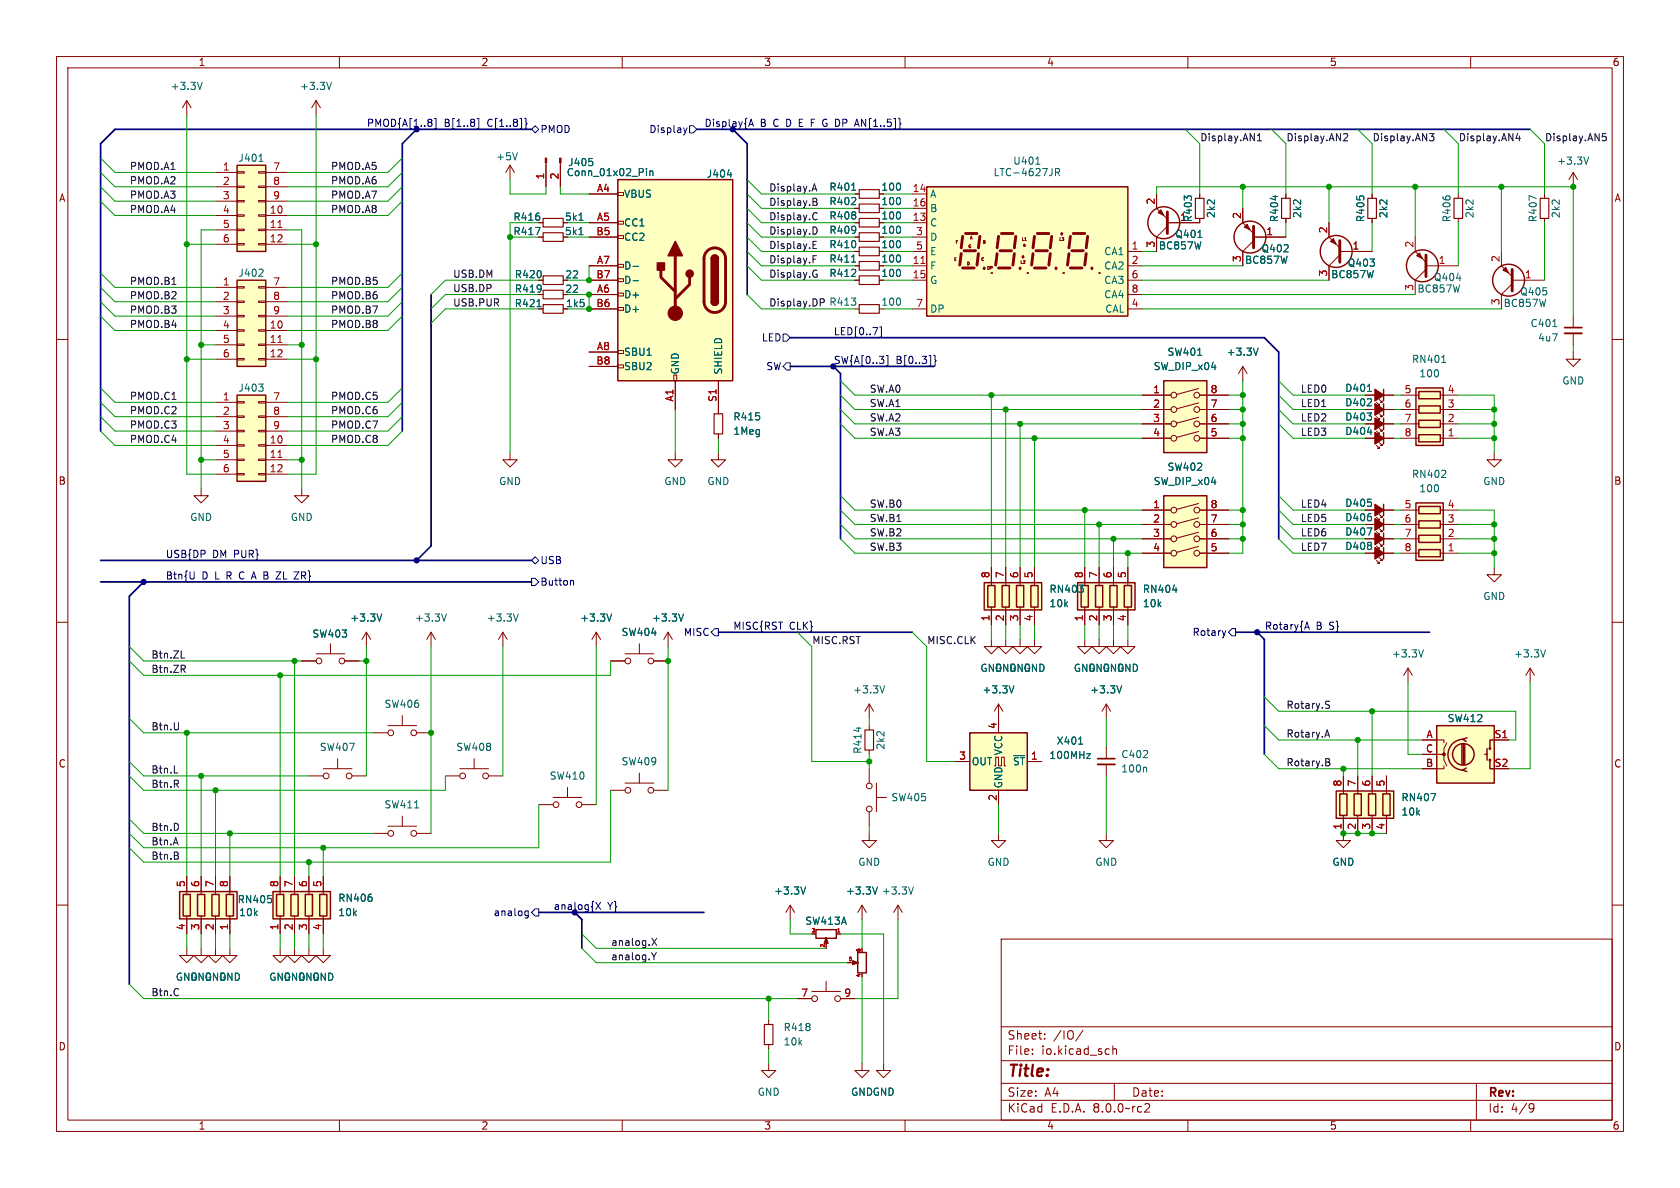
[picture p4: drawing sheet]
<svg xmlns="http://www.w3.org/2000/svg" width="297mm" height="210mm" viewBox="0 0 297 210" stroke-linecap="round" stroke-linejoin="round" font-family="sans-serif">
<defs><g id="words">
<text font-size="2.8" fill="#840000" x="178" y="190.9">Title:</text>
<g font-size="2.1" fill="#840000">
<text x="178" y="184">Sheet:</text>
<text x="186.2" y="184">/IO/</text>
<text x="178" y="186.7">File:</text>
<text x="184.1" y="186.7">io.kicad_sch</text>
<text x="178" y="196.9">KiCad</text>
<text x="178" y="194.1">Size:</text>
<text x="184.7" y="194.1">A4</text>
<text x="185.7" y="196.9">E.D.A.</text>
<text x="193.3" y="196.9">8.0.0~rc2</text>
<text x="200" y="194.1">Date:</text>
<text x="263" y="194.3">Rev:</text>
<text x="263" y="196.9">Id:</text>
<text x="267.1" y="196.9">4/9</text>
</g>
<g font-size="1.8" fill="#840000">
<text x="35" y="11.9">1</text>
<text x="85" y="11.9">2</text>
<text x="135" y="11.9">3</text>
<text x="185" y="11.9">4</text>
<text x="235" y="11.9">5</text>
<text x="285" y="11.9">6</text>
<text x="10.3" y="35.9">A</text>
<text x="155.7" y="33.9">100</text>
<text x="285.3" y="35.9">A</text>
<text x="99.8" y="41.8">5k1</text>
<text x="99.8" y="39.2">5k1</text>
<text x="155.7" y="39">100</text>
<text x="155.7" y="41.5">100</text>
<text x="155.7" y="36.5">100</text>
<text x="155.7" y="44.1">100</text>
<text x="155.7" y="46.6">100</text>
<text x="99.8" y="49.4">22</text>
<text x="99.8" y="52">22</text>
<text x="155.7" y="49.2">100</text>
<text x="100" y="54.5">1k5</text>
<text x="10.3" y="85.9">B</text>
<text x="285.3" y="85.9">B</text>
<text x="10.3" y="135.9">C</text>
<text x="285.3" y="135.9">C</text>
<text x="10.3" y="185.9">D</text>
<text x="285.3" y="185.9">D</text>
<text x="35" y="199.9">1</text>
<text x="85" y="199.9">2</text>
<text x="135" y="199.9">3</text>
<text x="185" y="199.9">4</text>
<text x="235" y="199.9">5</text>
<text x="285" y="199.9">6</text>
</g>
<g font-size="1.8" fill="#006464">
<text x="30.1" y="16.1">+3.3V</text>
<text x="52.9" y="16.1">+3.3V</text>
<text x="42.1" y="28.8">J401</text>
<text x="87.6" y="28.5">+5V</text>
<text x="100.3" y="29.6">J405</text>
<text x="179" y="29.3">U401</text>
<text x="275.2" y="29.3">+3.3V</text>
<text x="100.1" y="31.3">Conn_01x02_Pin</text>
<text x="110.2" y="35.2">VBUS</text>
<text x="124.9" y="31.6">J404</text>
<text x="146.5" y="33.9">R401</text>
<text x="164.3" y="35.2">A</text>
<text x="175.6" y="31.3">LTC-4627JR</text>
<text x="90.7" y="41.8">R417</text>
<text x="90.7" y="39.2">R416</text>
<text x="110.2" y="40.2">CC1</text>
<text x="146.5" y="39">R408</text>
<text x="146.5" y="41.5">R409</text>
<text x="146.5" y="36.5">R402</text>
<text x="164.3" y="40.2">C</text>
<text x="164.3" y="37.7">B</text>
<text x="210.9" y="39.4" transform="rotate(-90 210.9 39.4)">R403</text>
<text x="215" y="38.7" transform="rotate(-90 215 38.7)">2k2</text>
<text x="226.2" y="39.4" transform="rotate(-90 226.2 39.4)">R404</text>
<text x="230.2" y="38.7" transform="rotate(-90 230.2 38.7)">2k2</text>
<text x="241.4" y="39.4" transform="rotate(-90 241.4 39.4)">R405</text>
<text x="245.5" y="38.7" transform="rotate(-90 245.5 38.7)">2k2</text>
<text x="256.6" y="39.4" transform="rotate(-90 256.6 39.4)">R406</text>
<text x="260.7" y="38.7" transform="rotate(-90 260.7 38.7)">2k2</text>
<text x="271.9" y="39.4" transform="rotate(-90 271.9 39.4)">R407</text>
<text x="275.9" y="38.7" transform="rotate(-90 275.9 38.7)">2k2</text>
<text x="110.2" y="47.9">D-</text>
<text x="110.2" y="42.8">CC2</text>
<text x="146.5" y="44.1">R410</text>
<text x="146.5" y="46.6">R411</text>
<text x="164.3" y="47.9">F</text>
<text x="164.3" y="42.8">D</text>
<text x="164.3" y="45.3">E</text>
<text x="195.1" y="45.3">CA1</text>
<text x="195.1" y="47.9">CA2</text>
<text x="204.8" y="44.3">BC857W</text>
<text x="207.7" y="42.3">Q401</text>
<text x="220" y="46.8">BC857W</text>
<text x="222.9" y="44.8">Q402</text>
<text x="238.2" y="47.3">Q403</text>
<text x="42.1" y="49.1">J402</text>
<text x="90.9" y="49.4">R420</text>
<text x="90.9" y="51.9">R419</text>
<text x="110.2" y="52.9">D+</text>
<text x="110.2" y="50.4">D-</text>
<text x="146.5" y="49.2">R412</text>
<text x="164.3" y="50.4">G</text>
<text x="195.1" y="50.4">CA3</text>
<text x="195.1" y="52.9">CA4</text>
<text x="235.2" y="49.4">BC857W</text>
<text x="250.5" y="51.9">BC857W</text>
<text x="253.4" y="49.9">Q404</text>
<text x="268.6" y="52.4">Q405</text>
<text x="90.9" y="54.5">R421</text>
<text x="110.2" y="55.5">D+</text>
<text x="146.5" y="54.2">R413</text>
<text x="155.7" y="54.2">100</text>
<text x="164.3" y="55.5">DP</text>
<text x="195.3" y="55.5">CAL</text>
<text x="265.7" y="54.5">BC857W</text>
<text x="270.5" y="58">C401</text>
<text x="110.2" y="63.1">SBU1</text>
<text x="110.2" y="65.6">SBU2</text>
<text x="203.9" y="65.6">SW_DIP_x04</text>
<text x="206.3" y="63.1">SW401</text>
<text x="216.8" y="63.1">+3.3V</text>
<text x="249.5" y="64.4">RN401</text>
<text x="271.8" y="60.6">4u7</text>
<text x="42.1" y="69.4">J403</text>
<text x="120.2" y="66.3" transform="rotate(-90 120.2 66.3)">GND</text>
<text x="127.9" y="66.3" transform="rotate(-90 127.9 66.3)">SHIELD</text>
<text x="237.7" y="69.5">D401</text>
<text x="250.8" y="66.9">100</text>
<text x="276.1" y="68.2">GND</text>
<text x="129.5" y="74.5">R415</text>
<text x="129.5" y="77.1">1Meg</text>
<text x="237.7" y="72">D402</text>
<text x="237.7" y="74.6">D403</text>
<text x="237.7" y="77.1">D404</text>
<text x="206.3" y="83.4">SW402</text>
<text x="88.1" y="86">GND</text>
<text x="117.3" y="86">GND</text>
<text x="125" y="86">GND</text>
<text x="203.9" y="86">SW_DIP_x04</text>
<text x="237.7" y="89.8">D405</text>
<text x="249.5" y="84.7">RN402</text>
<text x="250.8" y="87.2">100</text>
<text x="262.1" y="86">GND</text>
<text x="33.5" y="92.3">GND</text>
<text x="51.3" y="92.3">GND</text>
<text x="237.7" y="94.9">D407</text>
<text x="237.7" y="92.3">D406</text>
<text x="237.7" y="97.4">D408</text>
<text x="185.4" y="107.5">10k</text>
<text x="185.4" y="105">RN403</text>
<text x="201.9" y="107.5">10k</text>
<text x="201.9" y="105">RN404</text>
<text x="262.1" y="106.3">GND</text>
<text x="55.1" y="112.9">SW403</text>
<text x="61.8" y="110.1">+3.3V</text>
<text x="73.3" y="110.1">+3.3V</text>
<text x="86" y="110.1">+3.3V</text>
<text x="102.5" y="110.1">+3.3V</text>
<text x="109.8" y="112.6">SW404</text>
<text x="115.2" y="110.1">+3.3V</text>
<text x="173.2" y="119">GND GND</text>
<text x="175.8" y="119">GND GND</text>
<text x="189.7" y="119">GND GND</text>
<text x="192.3" y="119">GND GND</text>
<text x="246" y="116.4">+3.3V</text>
<text x="267.6" y="116.4">+3.3V</text>
<text x="67.9" y="125.3">SW406</text>
<text x="150.7" y="122.8">+3.3V</text>
<text x="173.6" y="122.8">+3.3V</text>
<text x="192.6" y="122.8">+3.3V</text>
<text x="186.7" y="131.8">X401</text>
<text x="255.8" y="127.9">SW412</text>
<text x="56.4" y="132.9">SW407</text>
<text x="80.6" y="132.9">SW408</text>
<text x="109.8" y="135.5">SW409</text>
<text x="152.5" y="133.4" transform="rotate(-90 152.5 133.4)">R414</text>
<text x="156.6" y="132.6" transform="rotate(-90 156.6 132.6)">2k2</text>
<text x="171.7" y="135.5">OUT</text>
<text x="177.4" y="133.6" transform="rotate(-90 177.4 133.6)">VCC</text>
<text x="179" y="135.5">~{ST}</text>
<text x="185.4" y="134.4">100MHz</text>
<text x="198.1" y="134.2">C402</text>
<text x="198.1" y="136.8">100n</text>
<text x="67.9" y="143.1">SW411</text>
<text x="97.1" y="138">SW410</text>
<text x="157.5" y="141.8">SW405</text>
<text x="177.4" y="139.4" transform="rotate(-90 177.4 139.4)">GND</text>
<text x="247.7" y="141.8">RN407</text>
<text x="247.7" y="144.4">10k</text>
<text x="151.6" y="153.3">GND</text>
<text x="174.5" y="153.3">GND</text>
<text x="193.5" y="153.3">GND</text>
<text x="235.5" y="153.3">GND</text>
<text x="41.9" y="159.9">RN405</text>
<text x="59.7" y="159.6">RN406</text>
<text x="136.8" y="158.3">+3.3V</text>
<text x="149.5" y="158.3">+3.3V</text>
<text x="155.8" y="158.3">+3.3V</text>
<text x="42.2" y="162.2">10k</text>
<text x="59.7" y="162.2">10k</text>
<text x="142.3" y="163.7">SW413A</text>
<text x="31" y="173.6">GND GND</text>
<text x="33.5" y="173.6">GND GND</text>
<text x="47.5" y="173.6">GND GND</text>
<text x="50" y="173.6">GND GND</text>
<text x="138.4" y="182.5">R418</text>
<text x="138.4" y="185">10k</text>
<text x="133.9" y="193.9">GND</text>
<text x="150.4" y="193.9">GNDGND</text>
</g>
<g font-size="1.8" fill="#000084">
<text x="64.8" y="22.5">PMOD{A[1..8]</text>
<text x="78.5" y="22.5">B[1..8]</text>
<text x="86.3" y="22.5">C[1..8]}</text>
<text x="95.4" y="23.7">PMOD</text>
<text x="114.7" y="23.7">Display</text>
<text x="124.5" y="22.5">Display{A</text>
<text x="134.4" y="22.5">B</text>
<text x="136.8" y="22.5">C D E F G DP</text>
<text x="152.5" y="22.5">AN[1..5]}</text>
<text x="147.3" y="59.3">LED[0..7]</text>
<text x="134.6" y="60.6">LED</text>
<text x="135.4" y="65.6">SW</text>
<text x="147.3" y="64.4">SW{A[0..3]</text>
<text x="158.4" y="64.4">B[0..3]}</text>
<text x="29.2" y="98.7">USB{DP</text>
<text x="37.6" y="98.7">DM PUR}</text>
<text x="95.4" y="99.9">USB</text>
<text x="29.2" y="102.5">Btn{U</text>
<text x="35.7" y="102.5">D L R C A B</text>
<text x="49.9" y="102.5">ZL</text>
<text x="53.3" y="102.5">ZR}</text>
<text x="95.4" y="103.7">Button</text>
<text x="120.8" y="112.6">MISC</text>
<text x="129.5" y="111.4">MISC{RST</text>
<text x="139.5" y="111.4">CLK}</text>
<text x="210.7" y="112.6">Rotary</text>
<text x="223.5" y="111.4">Rotary{A</text>
<text x="232.7" y="111.4">B</text>
<text x="235.1" y="111.4">S}</text>
<text x="97.8" y="160.9">analog{X</text>
<text x="107.4" y="160.9">Y}</text>
<text x="87.2" y="162.2">analog</text>
</g>
<g font-size="1.8" fill="#0f0f0f">
<text x="212.1" y="25.1">Display.AN1</text>
<text x="227.3" y="25.1">Display.AN2</text>
<text x="242.6" y="25.1">Display.AN3</text>
<text x="257.8" y="25.1">Display.AN4</text>
<text x="273" y="25.1">Display.AN5</text>
<text x="22.9" y="32.7">PMOD.A2</text>
<text x="22.9" y="35.2">PMOD.A3</text>
<text x="22.9" y="30.1">PMOD.A1</text>
<text x="58.4" y="35.2">PMOD.A7</text>
<text x="58.4" y="32.7">PMOD.A6</text>
<text x="58.4" y="30.1">PMOD.A5</text>
<text x="135.9" y="33.9">Display.A</text>
<text x="22.9" y="37.8">PMOD.A4</text>
<text x="58.4" y="37.8">PMOD.A8</text>
<text x="135.9" y="36.5">Display.B</text>
<text x="135.9" y="39">Display.C</text>
<text x="135.9" y="41.6">Display.D</text>
<text x="135.9" y="46.6">Display.F</text>
<text x="135.9" y="44.1">Display.E</text>
<text x="22.9" y="50.5">PMOD.B1</text>
<text x="22.9" y="53">PMOD.B2</text>
<text x="58.4" y="50.5">PMOD.B5</text>
<text x="58.4" y="53">PMOD.B6</text>
<text x="80" y="51.7">USB.DP</text>
<text x="80" y="49.2">USB.DM</text>
<text x="135.9" y="49.2">Display.G</text>
<text x="22.9" y="55.5">PMOD.B3</text>
<text x="22.9" y="58.1">PMOD.B4</text>
<text x="58.4" y="58.1">PMOD.B8</text>
<text x="58.4" y="55.5">PMOD.B7</text>
<text x="80" y="54.3">USB.PUR</text>
<text x="135.9" y="54.3">Display.DP</text>
<text x="22.9" y="70.8">PMOD.C1</text>
<text x="58.4" y="70.8">PMOD.C5</text>
<text x="153.7" y="69.5">SW.A0</text>
<text x="229.9" y="69.5">LED0</text>
<text x="22.9" y="73.3">PMOD.C2</text>
<text x="22.9" y="75.9">PMOD.C3</text>
<text x="58.4" y="73.3">PMOD.C6</text>
<text x="58.4" y="75.9">PMOD.C7</text>
<text x="153.7" y="72">SW.A1</text>
<text x="153.7" y="74.6">SW.A2</text>
<text x="153.7" y="77.1">SW.A3</text>
<text x="229.9" y="77.1">LED3</text>
<text x="229.9" y="72">LED1</text>
<text x="229.9" y="74.6">LED2</text>
<text x="22.9" y="78.4">PMOD.C4</text>
<text x="58.4" y="78.4">PMOD.C8</text>
<text x="153.7" y="89.8">SW.B0</text>
<text x="229.9" y="89.8">LED4</text>
<text x="153.7" y="92.4">SW.B1</text>
<text x="153.7" y="94.9">SW.B2</text>
<text x="229.9" y="94.9">LED6</text>
<text x="229.9" y="92.4">LED5</text>
<text x="153.7" y="97.4">SW.B3</text>
<text x="229.9" y="97.4">LED7</text>
<text x="143.5" y="114">MISC.RST</text>
<text x="163.8" y="114">MISC.CLK</text>
<text x="26.7" y="119">Btn.ZR</text>
<text x="26.7" y="116.5">Btn.ZL</text>
<text x="227.3" y="125.4">Rotary.S</text>
<text x="26.7" y="129.2">Btn.U</text>
<text x="227.3" y="130.5">Rotary.A</text>
<text x="26.7" y="136.8">Btn.L</text>
<text x="227.3" y="135.5">Rotary.B</text>
<text x="26.7" y="139.4">Btn.R</text>
<text x="26.7" y="149.5">Btn.A</text>
<text x="26.7" y="147">Btn.D</text>
<text x="26.7" y="152.1">Btn.B</text>
<text x="107.9" y="167.3">analog.X</text>
<text x="107.9" y="169.8">analog.Y</text>
<text x="26.7" y="176.2">Btn.C</text>
</g>
<g font-size="1.8" fill="#a90000">
<text x="39.3" y="30.2">1</text>
<text x="39.3" y="32.8">2</text>
<text x="39.3" y="35.3">3</text>
<text x="48.2" y="30.2">7</text>
<text x="48.2" y="32.8">8</text>
<text x="48.2" y="35.3">9</text>
<text x="96.3" y="31.8" transform="rotate(-90 96.3 31.8)">1</text>
<text x="98.8" y="31.8" transform="rotate(-90 98.8 31.8)">2</text>
<text x="105.4" y="34">A4</text>
<text x="161.2" y="34">14</text>
<text x="39.3" y="37.8">4</text>
<text x="39.3" y="40.4">5</text>
<text x="47.6" y="37.8">10</text>
<text x="47.6" y="40.4">11</text>
<text x="105.3" y="41.7">B5</text>
<text x="105.4" y="39.1">A5</text>
<text x="161.2" y="39.1">13</text>
<text x="161.2" y="36.6">16</text>
<text x="161.9" y="41.7">3</text>
<text x="204.2" y="36.3" transform="rotate(-90 204.2 36.3)">2</text>
<text x="208.5" y="39.1">1</text>
<text x="219.5" y="38.8" transform="rotate(-90 219.5 38.8)">2</text>
<text x="223.8" y="41.7">1</text>
<text x="234.7" y="41.3" transform="rotate(-90 234.7 41.3)">2</text>
<text x="39.3" y="42.9">6</text>
<text x="47.6" y="42.9">12</text>
<text x="105.4" y="46.7">A7</text>
<text x="161.2" y="46.7">11</text>
<text x="161.9" y="44.2">5</text>
<text x="200" y="44.2">1</text>
<text x="200" y="46.7">2</text>
<text x="204.2" y="43.9" transform="rotate(-90 204.2 43.9)">3</text>
<text x="219.5" y="46.4" transform="rotate(-90 219.5 46.4)">3</text>
<text x="239" y="44.2">1</text>
<text x="249.9" y="43.9" transform="rotate(-90 249.9 43.9)">2</text>
<text x="254.2" y="46.7">1</text>
<text x="265.2" y="46.4" transform="rotate(-90 265.2 46.4)">2</text>
<text x="39.3" y="50.5">1</text>
<text x="39.3" y="53.1">2</text>
<text x="48.2" y="50.5">7</text>
<text x="48.2" y="53.1">8</text>
<text x="105.3" y="49.3">B7</text>
<text x="105.4" y="51.8">A6</text>
<text x="161.2" y="49.3">15</text>
<text x="200" y="49.3">6</text>
<text x="200" y="51.8">8</text>
<text x="234.7" y="49" transform="rotate(-90 234.7 49)">3</text>
<text x="249.9" y="51.5" transform="rotate(-90 249.9 51.5)">3</text>
<text x="269.5" y="49.3">1</text>
<text x="39.3" y="55.6">3</text>
<text x="39.3" y="58.2">4</text>
<text x="47.6" y="58.2">10</text>
<text x="48.2" y="55.6">9</text>
<text x="105.3" y="54.4">B6</text>
<text x="161.9" y="54.4">7</text>
<text x="200" y="54.4">4</text>
<text x="265.2" y="54" transform="rotate(-90 265.2 54)">3</text>
<text x="39.3" y="60.7">5</text>
<text x="39.3" y="63.2">6</text>
<text x="47.6" y="60.7">11</text>
<text x="47.6" y="63.2">12</text>
<text x="105.3" y="64.5">B8</text>
<text x="105.4" y="62">A8</text>
<text x="39.3" y="70.9">1</text>
<text x="48.2" y="70.9">7</text>
<text x="119.1" y="71.1" transform="rotate(-90 119.1 71.1)">A1</text>
<text x="126.7" y="71.2" transform="rotate(-90 126.7 71.2)">S1</text>
<text x="203.8" y="69.6">1</text>
<text x="213.9" y="69.6">8</text>
<text x="248.2" y="69.6">5</text>
<text x="255.8" y="69.6">4</text>
<text x="39.3" y="73.4">2</text>
<text x="39.3" y="75.9">3</text>
<text x="48.2" y="73.4">8</text>
<text x="48.2" y="75.9">9</text>
<text x="203.8" y="72.1">2</text>
<text x="203.8" y="74.7">3</text>
<text x="203.8" y="77.2">4</text>
<text x="213.9" y="77.2">5</text>
<text x="213.9" y="74.7">6</text>
<text x="213.9" y="72.1">7</text>
<text x="248.2" y="72.1">6</text>
<text x="248.2" y="74.7">7</text>
<text x="248.2" y="77.2">8</text>
<text x="255.8" y="77.2">1</text>
<text x="255.8" y="74.7">2</text>
<text x="255.8" y="72.1">3</text>
<text x="39.3" y="78.5">4</text>
<text x="39.3" y="81">5</text>
<text x="39.3" y="83.6">6</text>
<text x="47.6" y="78.5">10</text>
<text x="47.6" y="81">11</text>
<text x="47.6" y="83.6">12</text>
<text x="203.8" y="89.9">1</text>
<text x="213.9" y="89.9">8</text>
<text x="248.2" y="89.9">5</text>
<text x="255.8" y="89.9">4</text>
<text x="203.8" y="92.5">2</text>
<text x="203.8" y="95">3</text>
<text x="213.9" y="95">6</text>
<text x="213.9" y="92.5">7</text>
<text x="248.2" y="92.5">6</text>
<text x="248.2" y="95">7</text>
<text x="255.8" y="95">2</text>
<text x="255.8" y="92.5">3</text>
<text x="203.8" y="97.5">4</text>
<text x="213.9" y="97.5">5</text>
<text x="248.2" y="97.5">8</text>
<text x="255.8" y="97.5">1</text>
<text x="175" y="102.3" transform="rotate(-90 175 102.3)">8</text>
<text x="177.5" y="102.3" transform="rotate(-90 177.5 102.3)">7</text>
<text x="180.1" y="102.3" transform="rotate(-90 180.1 102.3)">6</text>
<text x="182.6" y="102.3" transform="rotate(-90 182.6 102.3)">5</text>
<text x="191.5" y="102.3" transform="rotate(-90 191.5 102.3)">8</text>
<text x="194.1" y="102.3" transform="rotate(-90 194.1 102.3)">7</text>
<text x="196.6" y="102.3" transform="rotate(-90 196.6 102.3)">6</text>
<text x="199.1" y="102.3" transform="rotate(-90 199.1 102.3)">5</text>
<text x="175" y="109.9" transform="rotate(-90 175 109.9)">1</text>
<text x="177.5" y="109.9" transform="rotate(-90 177.5 109.9)">2</text>
<text x="180.1" y="109.9" transform="rotate(-90 180.1 109.9)">3</text>
<text x="182.6" y="109.9" transform="rotate(-90 182.6 109.9)">4</text>
<text x="191.5" y="109.9" transform="rotate(-90 191.5 109.9)">1</text>
<text x="194.1" y="109.9" transform="rotate(-90 194.1 109.9)">2</text>
<text x="196.6" y="109.9" transform="rotate(-90 196.6 109.9)">3</text>
<text x="199.1" y="109.9" transform="rotate(-90 199.1 109.9)">4</text>
<text x="176.3" y="129" transform="rotate(-90 176.3 129)">4</text>
<text x="252.1" y="130.6">A</text>
<text x="264.1" y="130.6">S1</text>
<text x="169.5" y="134.4">3</text>
<text x="182.2" y="134.4">1</text>
<text x="252" y="135.6">B</text>
<text x="252" y="133.1">C</text>
<text x="264.1" y="135.6">S2</text>
<text x="176.3" y="141.7" transform="rotate(-90 176.3 141.7)">2</text>
<text x="237.2" y="139.1" transform="rotate(-90 237.2 139.1)">8</text>
<text x="239.8" y="139.1" transform="rotate(-90 239.8 139.1)">7</text>
<text x="242.3" y="139.1" transform="rotate(-90 242.3 139.1)">6</text>
<text x="244.9" y="139.1" transform="rotate(-90 244.9 139.1)">5</text>
<text x="237.2" y="146.8" transform="rotate(-90 237.2 146.8)">1</text>
<text x="239.8" y="146.8" transform="rotate(-90 239.8 146.8)">2</text>
<text x="242.3" y="146.8" transform="rotate(-90 242.3 146.8)">3</text>
<text x="244.9" y="146.8" transform="rotate(-90 244.9 146.8)">4</text>
<text x="32.8" y="156.9" transform="rotate(-90 32.8 156.9)">5</text>
<text x="35.3" y="156.9" transform="rotate(-90 35.3 156.9)">6</text>
<text x="37.8" y="156.9" transform="rotate(-90 37.8 156.9)">7</text>
<text x="40.4" y="156.9" transform="rotate(-90 40.4 156.9)">8</text>
<text x="49.3" y="156.9" transform="rotate(-90 49.3 156.9)">8</text>
<text x="51.8" y="156.9" transform="rotate(-90 51.8 156.9)">7</text>
<text x="54.4" y="156.9" transform="rotate(-90 54.4 156.9)">6</text>
<text x="56.9" y="156.9" transform="rotate(-90 56.9 156.9)">5</text>
<text x="32.8" y="164.5" transform="rotate(-90 32.8 164.5)">4</text>
<text x="35.3" y="164.5" transform="rotate(-90 35.3 164.5)">3</text>
<text x="37.8" y="164.5" transform="rotate(-90 37.8 164.5)">2</text>
<text x="40.4" y="164.5" transform="rotate(-90 40.4 164.5)">1</text>
<text x="49.3" y="164.5" transform="rotate(-90 49.3 164.5)">1</text>
<text x="51.8" y="164.5" transform="rotate(-90 51.8 164.5)">2</text>
<text x="54.4" y="164.5" transform="rotate(-90 54.4 164.5)">3</text>
<text x="56.9" y="164.5" transform="rotate(-90 56.9 164.5)">4</text>
<text x="141.5" y="176.3">7</text>
<text x="149.2" y="176.3">9</text>
</g>
<g font-size=".9" fill="#a90000">
<text x="143.4" y="164.8">3</text>
<text x="145.8" y="167.6" transform="rotate(-90 145.8 167.6)">2</text>
<text x="147.8" y="164.8">1</text>
<text x="149.9" y="169.9">5</text>
<text x="152.1" y="172.9" transform="rotate(-90 152.1 172.9)">4</text>
<text x="152.1" y="168.4" transform="rotate(-90 152.1 168.4)">6</text>
</g>
<g font-size=".7" fill="#840000">
<text x="168.5" y="46.3">E</text>
<text x="168.8" y="43.3">F</text>
<text x="170.8" y="47.1">D</text>
<text x="171" y="44">G</text>
<text x="171.3" y="42.5">A</text>
<text x="173.3" y="46.3">C</text>
<text x="173.6" y="43.3">B</text>
<text x="174.3" y="47.9">DP</text>
<text x="180.2" y="46.8">L2</text>
<text x="180.5" y="42.8">L1</text>
<text x="187.1" y="42.8">L3</text>
</g>
</g></defs>
<g fill="none" stroke="#840000" stroke-width=".18">
<path d="M10 10h277v190h-277zM12 12h273v186h-273zM60 10v2M110 10v2M160 10v2M210 10v2M260 10v2M10 60h2M285 60h2M10 110h2M285 110h2M10 160h2"/>
<path d="M285 160h2M52.1 167.6v1.3h1.2l-1.2 1.3-1.3-1.3h1.3M177 166h108v32h-108zM60 198v2M110 198v2M160 198v2M177 194.5h108M177 191.5h108M177 187.5h108M177 181.5h108M182.5 186.3v.1M182.5 185.5v.1"/>
<path d="M184.7 183.6v.1M184.7 182.8v.1M191.5 182.1l-1.3 2M196.7 184.9v1.5M196.7 185.5l.3-.1 .3 .1 .1 .9M197 191.5v3M202.6 195.1l.5 .1 .1 .3-.9 1.1h.9M210 198v2M260 198v2M261 191.5v6.5M270.6 195.1l.5 .1a.99 .99 0 0 1-.4 1.4h-.2M271.2 195.7l-.3 .3h-.3"/>
</g>
<path d="M171.4 129.5h10.2v10.2h-10.2z" fill="#ffffc2"/>
<path d="M171.4 129.5h10.2v10.2h-10.2z" fill="none" stroke="#840000" stroke-width=".25"/>
<g fill="none" stroke="#840000" stroke-width=".18">
<path d="M54.6 137.2h2.5M57.1 135.9h5.1M59.7 134.1v1.8M62.2 137.2h2.6M66 129.5h2.6M68.6 128.3h5.1M71.1 126.5v1.8M73.7 129.5h2.5M153.7 135.9v2.5M154.9 138.4v5.1M168.9 134.6h2.5M175.8 135.4h.2v-1.5h.5v1.5h.5v-1.5h.5v1.5h.3"/>
<path d="M176.5 124.5v5M176.5 139.7v2.5M176.5 124.5l-.7 1.2M176.5 124.5l.8 1.2M181.6 134.6h2.5M66 147.3h2.6M68.6 146.1h5.1M71.1 144.3v1.8M73.7 147.3h2.5M153.7 143.5v2.6M154.9 141h1.8M49.5 167.6v1.3h1.3l-1.3 1.3-1.2-1.3h1.2"/>
<path d="M54.6 167.6v1.3h1.3l-1.3 1.3-1.3-1.3h1.3M57.1 167.6v1.3h1.3l-1.3 1.3-1.2-1.3h1.2"/>
<circle cx="57.7" cy="137.2" r=".51"/>
<circle cx="61.7" cy="137.2" r=".51"/>
<circle cx="69.1" cy="129.5" r=".51"/>
<circle cx="73.2" cy="129.5" r=".51"/>
<circle cx="153.7" cy="138.9" r=".51"/>
<circle cx="69.1" cy="147.3" r=".51"/>
<circle cx="73.2" cy="147.3" r=".51"/>
<circle cx="153.7" cy="143" r=".51"/>
</g>
<path d="M179.3 121.2l-.5 1.3M190.7 131.6h.7M192.1 133.2h.7l-.7 .9h.7M73.3 142.8h.7" fill="none" stroke="#006464" stroke-width=".18"/>
<path d="M48.3 157.6h10.1v4.8h-10.1z" fill="#ffffc2"/>
<path d="M48.3 157.6h10.1v4.8h-10.1zM48.9 158.1h1.3v3.8h-1.3zM51.4 158.1h1.3v3.8h-1.3zM54 158.1h1.2v3.8h-1.2zM56.5 158.1h1.3v3.8h-1.3z" fill="none" stroke="#840000" stroke-width=".25"/>
<path d="M49.5 154.9v3.2M52.1 154.9v3.2M54.6 154.9v3.2M57.1 154.9v3.2M49.5 161.9v3.2M52.1 161.9v3.2M54.6 161.9v3.2M57.1 161.9v3.2" fill="none" stroke="#840000" stroke-width=".18"/>
<path d="M65.7 158.7v.5" fill="none" stroke="#006464" stroke-width=".18"/>
<path d="M31.7 157.6h10.2v4.8h-10.2z" fill="#ffffc2"/>
<path d="M31.7 157.6h10.2v4.8h-10.2zM32.4 158.1h1.3v3.8h-1.3zM34.9 158.1h1.3v3.8h-1.3zM37.5 158.1h1.2v3.8h-1.2zM40 158.1h1.3v3.8h-1.3z" fill="none" stroke="#840000" stroke-width=".25"/>
<path d="M151.1 39.4h.8M151.1 44.5h.8M151.1 41.9h.8M33 154.9v3.2M35.6 154.9v3.2M38.1 154.9v3.2M40.6 154.9v3.2M33 161.9v3.2M35.6 161.9v3.2M38.1 161.9v3.2M40.6 167.6v1.3h1.3l-1.3 1.3-1.2-1.3h1.2M40.6 161.9v3.2" fill="none" stroke="#840000" stroke-width=".18"/>
<path d="M47.9 158.9v.6" fill="none" stroke="#006464" stroke-width=".18"/>
<path d="M151.9 38.6h3.5v1.5h-3.5zM151.9 43.7h3.5v1.5h-3.5zM151.9 41.1h3.5v1.6h-3.5z" fill="none" stroke="#840000" stroke-width=".2"/>
<path d="M163.8 33h35.6v22.9h-35.6z" fill="#ffffc2"/>
<path d="M163.8 33h35.6v22.9h-35.6zM175.3 48.3h.1M181.6 48.3h.1M188 48.3h.1M194.3 48.3h.1M144.2 164.3h3.7v1.6h-3.7zM151.6 168.4h1.6v3.6h-1.6z" fill="none" stroke="#840000" stroke-width=".25"/>
<g fill="none" stroke="#840000" stroke-width=".51">
<path d="M169.9 44.8l-.2 2.1M170.2 47.4h2M170.2 41.8l-.3 2M170.4 44.3h2.1M170.7 41.3h2M173 44.8l-.3 2.1M173.2 41.8l-.2 2M174 47.4v.1M176.3 44.8l-.3 2.1M176.5 47.4h2.1M176.5 41.8l-.2 2M176.8 44.3h2"/>
<path d="M177 41.3h2.1M179.3 44.8l-.2 2.1M179.6 41.8l-.3 2M180.3 47.4v.1M180.8 45.3v.2M181.1 43.3v.1M182.6 44.8l-.2 2.1M182.9 47.4h2M182.9 41.8l-.3 2M183.1 44.3h2.1M183.4 41.3h2M185.7 44.8l-.3 2.1"/>
<path d="M185.9 41.8l-.2 2M186.7 47.4v.1M187.7 41.3v.1M189 44.8l-.3 2.1M189.2 47.4h2.1M189.2 41.8l-.2 2M189.5 44.3h2M189.7 41.3h2.1M192 44.8l-.2 2.1M192.3 41.8l-.3 2M193 47.4v.1"/>
</g>
<g fill="none" stroke="#840000" stroke-width=".18">
<path d="M161.3 39.4h2.5M161.3 34.3h2.5M161.3 36.8h2.5M151.1 54.6h.8M161.3 44.5h2.5M161.3 47h2.5M161.3 49.5h2.5M161.3 41.9h2.5M161.3 54.6h2.5M169 45.6h-.2v.5M169.3 42.5h-.2v.5M171.3 46.4l-.2-.1v.5"/>
<path d="M171.5 42.3l.2-.5 .2 .5M174.1 42.5h-.2v.5M174.8 47.1h-.2v.5M175.4 47.1h-.3v.5M180.5 46.1v.5M180.8 42v.5M180.9 46.1h.3M181.2 42.5h.3M181.3 42.1v.4M187.4 42v.5M187.7 42h.4l-.2 .2M199.4 44.5h2.5"/>
<path d="M199.4 47h2.5M199.4 49.5h2.5M199.4 54.6h2.5M199.4 52.1h2.5M176.5 147.3v1.3h1.3l-1.3 1.3-1.2-1.3h1.2M141 176.5h2.5M143.5 165.1h.6M143.5 175.3h5.1M146 166.6v1M146 173.5v1.8M148 165.1h.6M148.6 176.5h2.5"/>
<path d="M149.9 170.2h1M152.4 167.6v.7M152.4 172.1v.6M158.7 160l-.7 1.3M158.7 160v2.6M158.7 160l.8 1.3M152.4 188v1.2h1.3l-1.3 1.3-1.3-1.3h1.3M156.2 188v1.2h1.3l-1.3 1.3-1.3-1.3h1.3"/>
<circle cx="144" cy="176.5" r=".51"/>
<circle cx="148.1" cy="176.5" r=".51"/>
</g>
<path d="M162.8 46.6h.7M148.1 164.8h.4" fill="none" stroke="#a90000" stroke-width=".18"/>
<path d="M183.1 29h.7M186.6 30.5l.6-.1 .1-.2v-.3l-.7-.1v1.3M186.9 30.5l.4 .6M161.5 156.8l-.5 1.3" fill="none" stroke="#006464" stroke-width=".18"/>
<path d="M151.9 53.8h3.5v1.6h-3.5z" fill="none" stroke="#840000" stroke-width=".2"/>
<g fill="#840000" stroke="#840000" stroke-width=".18">
<path d="M150.7 169.8l1.1 .4h-.3h.3l-1.1 .4z"/>
<path d="M146 165.7l.4 1.1h-.7l.3-1.1v.3z"/>
</g>
<path d="M190.5 103h10.2v4.8h-10.2z" fill="#ffffc2"/>
<path d="M190.5 103h10.2v4.8h-10.2zM191.1 103.5h1.3v3.8h-1.3zM193.7 103.5h1.2v3.8h-1.2zM196.2 103.5h1.3v3.8h-1.3zM198.8 103.5h1.2v3.8h-1.2z" fill="none" stroke="#840000" stroke-width=".25"/>
<g fill="none" stroke="#840000" stroke-width=".18">
<path d="M191.8 100.3v3.2M191.8 107.3v3.2M194.3 100.3v3.2M194.3 107.3v3.2M196.8 100.3v3.2M196.8 107.3v3.2M199.4 100.3v3.2M199.4 107.3v3.2M195.6 132.1v2M195.6 135.1v2.1M153.7 147.3v1.3h1.2l-1.2 1.3-1.3-1.3h1.3M195.6 147.3v1.3h1.2l-1.2 1.3-1.3-1.3h1.3"/>
<path d="M237.5 147.3v1.3h1.3l-1.3 1.3-1.3-1.3h1.3M139.7 160l-.8 1.3M139.7 160v2.6M139.7 160l.8 1.3M135.9 188v1.2h1.3l-1.3 1.3-1.3-1.3h1.3M135.9 180.3v.8M135.9 184.7v.7"/>
</g>
<path d="M207.3 104.3h.8M202.5 135.6l.2 .2v.7M142.4 156.8l-.4 1.3" fill="none" stroke="#006464" stroke-width=".18"/>
<path d="M135.1 181.1h1.6v3.6h-1.6z" fill="none" stroke="#840000" stroke-width=".2"/>
<path d="M194.1 135.1h3" fill="none" stroke="#840000" stroke-width=".33"/>
<path d="M194.1 134.1h3" fill="none" stroke="#840000" stroke-width=".3"/>
<path d="M109.2 31.8h20.3v35.5h-20.3z" fill="#ffffc2"/>
<g fill="none" stroke="#840000" stroke-width=".18">
<path d="M104.1 34.3h5.1M104.1 39.4h5.1M109.2 39.1h1v.5h-1zM109.2 34h1v.5h-1zM104.1 52.1h5.1M104.1 47h5.1M104.1 41.9h5.1M104.1 54.6h5.1M104.1 49.5h5.1M109.2 54.4h1v.5h-1zM109.2 51.8h1v.5h-1zM109.2 49.3h1v.5h-1z"/>
<path d="M109.2 46.7h1v.5h-1zM109.2 41.7h1v.5h-1zM104.1 62.2h5.1M104.1 64.8h5.1M109.2 64.5h1v.5h-1zM109.2 62h1v.5h-1zM119.1 66.3h.5v1h-.5zM119.4 67.3v5.1M127 67.3v5.1"/>
</g>
<path d="M109.2 31.8h20.3v35.5h-20.3zM125.7 53.3a.64 .64 0 0 0 .7 .7 .64 .64 0 0 0 .6-.7M125.7 45.7a.64 .64 0 0 1 .7-.6 .64 .64 0 0 1 .6 .6" fill="none" stroke="#840000" stroke-width=".25"/>
<path d="M116.8 47.8v1.2l2.6 2.6M119.4 45.2v10.2M121.9 49v1.3l-2.5 2.5M125 44.4a1.91 1.91 0 0 1 2.1-.4 1.91 1.91 0 0 1 1.2 1.7v7.6a1.91 1.91 0 0 1-1.9 1.9 1.91 1.91 0 0 1-1.9-1.9v-7.7l.1-.7z" fill="none" stroke="#840000" stroke-width=".51"/>
<g fill="#840000" stroke="#840000" stroke-width=".25">
<path d="M125.7 53.3h1.3a.64 .64 0 0 1-.6 .7 .64 .64 0 0 1-.7-.7z"/>
<path d="M125.7 45.7h1.3v7.6h-1.3z"/>
<path d="M125.9 45.3a.64 .64 0 0 1 .7-.2 .64 .64 0 0 1 .4 .6h-1.3z"/>
<path d="M119.4 42.7l1.2 2.5h-2.5z"/>
<path d="M116.2 46.5h1.3v1.3h-1.3z"/>
<circle cx="121.9" cy="48.4" r=".63"/>
</g>
<circle cx="119.4" cy="55.4" r="1.27" fill="#840000" stroke="#840000" stroke-width=".18"/>
<path d="M128.6 30.9h.8M111.9 47.1h1M111.9 49.6h1" fill="none" stroke="#006464" stroke-width=".18"/>
<path d="M41.9 49.5h5.1v15.3h-5.1z" fill="#ffffc2"/>
<g fill="none" stroke="#840000" stroke-width=".18">
<path d="M55.9 17.8l-.8 1.3M55.9 17.8v2.5M55.9 17.8l.7 1.3M90.2 29.2l-.8 1.3M90.2 29.2v2.6M90.2 29.2l.7 1.3M95.2 39.4h.8M96.5 28.8v4.2M99.1 28.8v4.2M38.1 50.8h3.8M38.1 58.4h3.8M38.1 53.3h3.8"/>
<path d="M38.1 55.9h3.8M41.9 58.3h1.3v.2h-1.3zM41.9 55.8h1.3v.2h-1.3zM41.9 53.2h1.3v.3h-1.3zM41.9 50.7h1.3v.2h-1.3zM45.7 58.3h1.3v.2h-1.3zM45.7 55.8h1.3v.2h-1.3zM45.7 53.2h1.3v.3h-1.3zM45.7 50.7h1.3v.2h-1.3zM47 50.8h3.8M47 58.4h3.8M47 53.3h3.8"/>
<path d="M47 55.9h3.8M95.2 41.9h.8M95.2 54.6h.8M95.2 49.5h.8M95.2 52.1h.8M38.1 61h3.8M38.1 63.5h3.8M41.9 63.4h1.3v.2h-1.3zM41.9 60.8h1.3v.3h-1.3zM45.7 63.4h1.3v.2h-1.3zM45.7 60.8h1.3v.3h-1.3zM47 61h3.8"/>
<path d="M47 63.5h3.8M35.6 86.4v1.2h1.2l-1.2 1.3-1.3-1.3h1.3M53.3 86.4v1.2h1.3l-1.3 1.3-1.2-1.3h1.2M90.2 80v1.3h1.2l-1.2 1.3-1.3-1.3h1.3"/>
</g>
<path d="M41.9 49.5h5.1v15.3h-5.1z" fill="none" stroke="#840000" stroke-width=".25"/>
<path d="M49.1 60.5h.8" fill="none" stroke="#a90000" stroke-width=".18"/>
<g fill="none" stroke="#006464" stroke-width=".18">
<path d="M58.6 14.5l-.4 1.3M91.5 27l-.4 1.3M102.4 38.9h.7M104.1 28h.6M104.7 28.6l.1 .1-.1 .5M114.3 29.8v.1M114.3 30.2v.9M114.9 30.2v.9M114.9 30.3l.2-.1 .3 .1v.8M46.4 47.6l.1 .2-.1 .3-.7 .7h.8M94.6 40.2h.9l-.6 1.3M94.9 54.2h.8"/>
<path d="M102.4 41.5h.7"/>
</g>
<g fill="#840000" stroke="#840000" stroke-width=".18">
<path d="M98.9 27.9h.3v.9h-.3z"/>
<path d="M96.4 27.9h.2v.9h-.2z"/>
</g>
<path d="M96 38.6h3.6v1.5h-3.6zM96 41.1h3.6v1.6h-3.6zM96 53.8h3.6v1.6h-3.6zM96 48.8h3.6v1.5h-3.6zM96 51.3h3.6v1.5h-3.6z" fill="none" stroke="#840000" stroke-width=".2"/>
<path d="M41.9 69.9h5.1v15.2h-5.1z" fill="#ffffc2"/>
<g fill="none" stroke="#840000" stroke-width=".18">
<path d="M33 17.8l-.7 1.3M33 17.8v2.5M33 17.8l.8 1.3M204.5 34.3v2.5l1.9 1.9M206.4 39.4h5.7M206.4 40l-1.9 1.9v2.6M38.1 71.1h3.8M38.1 78.7h3.8M38.1 73.7h3.8M38.1 76.2h3.8M41.9 78.6h1.3v.3h-1.3zM41.9 76.1h1.3v.2h-1.3z"/>
<path d="M41.9 73.5h1.3v.3h-1.3zM41.9 71h1.3v.2h-1.3zM45.7 78.6h1.3v.3h-1.3zM45.7 76.1h1.3v.2h-1.3zM45.7 73.5h1.3v.3h-1.3zM45.7 71h1.3v.2h-1.3zM47 71.1h3.8M47 78.7h3.8M47 73.7h3.8M47 76.2h3.8M127 72.4v.8M127 76.7v.8"/>
<path d="M38.1 81.3h3.8M38.1 83.8h3.8M41.9 83.7h1.3v.2h-1.3zM41.9 81.2h1.3v.2h-1.3zM45.7 83.7h1.3v.2h-1.3zM45.7 81.2h1.3v.2h-1.3zM47 81.3h3.8M47 83.8h3.8M119.4 80v1.3h1.2l-1.2 1.3-1.3-1.3h1.3M127 80v1.3h1.3l-1.3 1.3-1.3-1.3h1.3"/>
</g>
<g fill="none" stroke="#840000" stroke-width=".25">
<path d="M41.9 69.9h5.1v15.2h-5.1z"/>
<circle cx="205.7" cy="39.4" r="2.82"/>
</g>
<path d="M49.1 80.9h.8" fill="none" stroke="#a90000" stroke-width=".18"/>
<path d="M35.7 14.5l-.4 1.3M211.8 42h.7M45.7 67.9h.8l-.4 .5M46.4 68.4l.1 .2-.1 .5" fill="none" stroke="#006464" stroke-width=".18"/>
<path d="M126.2 73.2h1.6v3.5h-1.6z" fill="none" stroke="#840000" stroke-width=".2"/>
<path d="M206.4 37.5v3.8" fill="none" stroke="#840000" stroke-width=".51"/>
<path d="M204.7 37.6l.5-.5 .5 1z" fill="#840000" stroke="#840000" stroke-width=".18"/>
<path d="M41.9 29.2h5.1v15.3h-5.1z" fill="#ffffc2"/>
<g fill="none" stroke="#840000" stroke-width=".18">
<path d="M38.1 30.5h3.8M38.1 38.1h3.8M38.1 33h3.8M38.1 35.6h3.8M41.9 38h1.3v.2h-1.3zM41.9 35.4h1.3v.3h-1.3zM41.9 32.9h1.3v.2h-1.3zM41.9 30.4h1.3v.2h-1.3zM45.7 38h1.3v.2h-1.3zM45.7 35.4h1.3v.3h-1.3zM45.7 32.9h1.3v.2h-1.3zM45.7 30.4h1.3v.2h-1.3z"/>
<path d="M47 30.5h3.8M47 38.1h3.8M47 33h3.8M47 35.6h3.8M151.1 36.8h.8M151.1 34.3h.8M234.9 39.4v2.5l2 1.9M38.1 40.6h3.8M38.1 43.2h3.8M41.9 43.1h1.3v.2h-1.3zM41.9 40.5h1.3v.3h-1.3zM45.7 43.1h1.3v.2h-1.3z"/>
<path d="M45.7 40.5h1.3v.3h-1.3zM47 40.6h3.8M47 43.2h3.8M151.1 47h.8M151.1 49.5h.8M236.9 45.1l-2 1.9v2.5M236.9 44.5h5.7M278.1 55.9v2M278.1 58.9v2.1M241.3 69.9h5.1M243.3 71.1l.5 .5h-.2h.2v-.2M243.8 70.6l.5 .5h-.2h.2v-.2"/>
<path d="M53.3 116.8h2.6M55.9 115.6h5.1M58.4 113.8v1.8M61 116.8h2.5M64.8 111.8l-.8 1.2M64.8 111.8v2.5M64.8 111.8l.7 1.2M76.2 111.8l-.8 1.2M76.2 111.8v2.5M76.2 111.8l.8 1.2M88.9 111.8l-.8 1.2M88.9 111.8v2.5"/>
<path d="M88.9 111.8l.8 1.2M175.3 113v1.3h1.2l-1.2 1.3-1.3-1.3h1.3M180.3 113v1.3h1.3l-1.3 1.3-1.2-1.3h1.2M182.9 113v1.3h1.2l-1.2 1.3-1.3-1.3h1.3M191.8 113v1.3h1.2l-1.2 1.3-1.3-1.3h1.3M264.2 100.3v1.3h1.2l-1.2 1.3-1.3-1.3h1.3M78.7 137.2h2.6M81.3 135.9h5.1M83.8 134.1v1.8M86.4 137.2h2.5M100.3 139.2v1.8M95.2 142.2h2.6"/>
<path d="M97.8 141h5.1M102.9 142.2h2.5M33 167.6v1.3h1.3l-1.3 1.3-1.3-1.3h1.3M35.6 167.6v1.3h1.2l-1.2 1.3-1.3-1.3h1.3M38.1 167.6v1.3h1.3l-1.3 1.3-1.3-1.3h1.3"/>
<circle cx="56.4" cy="116.8" r=".51"/>
<circle cx="60.5" cy="116.8" r=".51"/>
<circle cx="81.8" cy="137.2" r=".51"/>
<circle cx="85.9" cy="137.2" r=".51"/>
<circle cx="98.3" cy="142.2" r=".51"/>
<circle cx="102.4" cy="142.2" r=".51"/>
</g>
<g fill="none" stroke="#840000" stroke-width=".25">
<path d="M41.9 29.2h5.1v15.3h-5.1zM244.6 68.8v2.1"/>
<circle cx="236.2" cy="44.4" r="2.82"/>
</g>
<path d="M49.1 40.2h.8" fill="none" stroke="#a90000" stroke-width=".18"/>
<path d="M45.8 28.5h.7M150.6 33.6h.7M150.6 46.3h.7M274.5 57.7h.7M241.7 69.2h.8M67.5 108.5l-.4 1.3M78.9 108.5l-.4 1.3M91.6 108.5l-.4 1.3" fill="none" stroke="#006464" stroke-width=".18"/>
<path d="M151.9 36.1h3.5v1.5h-3.5zM151.9 33.5h3.5v1.6h-3.5zM151.9 46.2h3.5v1.6h-3.5zM151.9 48.8h3.5v1.5h-3.5z" fill="none" stroke="#840000" stroke-width=".2"/>
<path d="M276.6 58.9h3.1" fill="none" stroke="#840000" stroke-width=".33"/>
<path d="M276.6 57.9h3.1" fill="none" stroke="#840000" stroke-width=".3"/>
<path d="M236.9 42.5v3.9" fill="none" stroke="#840000" stroke-width=".51"/>
<path d="M235.2 42.7l.5-.5 .5 1z" fill="#840000" stroke="#840000" stroke-width=".18"/>
<path d="M243.1 68.8l1.5 1.1-1.5 1z" fill="#840000" stroke="#840000" stroke-width=".25"/>
<path d="M250.3 68.6h4.8v10.1h-4.8z" fill="#ffffc2"/>
<g fill="none" stroke="#840000" stroke-width=".25">
<path d="M250.3 68.6h4.8v10.1h-4.8zM250.8 76.8h3.8v1.3h-3.8zM250.8 74.3h3.8v1.3h-3.8zM250.8 71.8h3.8v1.2h-3.8zM250.8 69.2h3.8v1.3h-3.8z"/>
<circle cx="266.7" cy="49.5" r="2.82"/>
</g>
<g fill="none" stroke="#840000" stroke-width=".18">
<path d="M227.3 34.3v.8M227.3 38.6v.8M265.4 44.5v2.5l1.9 1.9M267.3 50.2l-1.9 1.9v2.5M267.3 49.5h5.7M247.6 77.5h3.2M247.6 74.9h3.2M247.6 72.4h3.2M247.6 69.9h3.2M254.6 77.5h3.2M254.6 74.9h3.2M254.6 72.4h3.2"/>
<path d="M254.6 69.9h3.2M264.2 80v1.3h1.2l-1.2 1.3-1.3-1.3h1.3M177.8 113v1.3h1.3l-1.3 1.3-1.3-1.3h1.3M248.9 118.1l-.7 1.3M248.9 118.1v2.6M248.9 118.1l.8 1.3M270.5 118.1l-.8 1.3M270.5 118.1v2.6M270.5 118.1l.8 1.3"/>
</g>
<path d="M225.5 34.6v.7M254.9 64.1h.7M251.6 114.9l-.4 1.2M273.2 114.9l-.4 1.2" fill="none" stroke="#006464" stroke-width=".18"/>
<path d="M226.6 35.1h1.5v3.5h-1.5z" fill="none" stroke="#840000" stroke-width=".2"/>
<path d="M267.3 47.6v3.8" fill="none" stroke="#840000" stroke-width=".51"/>
<path d="M265.7 47.8l.5-.6 .5 1.1z" fill="#840000" stroke="#840000" stroke-width=".18"/>
<path d="M254 128.3h10.2v10.1h-10.2z" fill="#ffffc2"/>
<g fill="none" stroke="#840000" stroke-width=".25">
<path d="M254 128.3h10.2v10.1h-10.2zM258.4 131.6v3.5M258.7 130.7a2.73 2.73 0 0 0-2.7 2.7 2.73 2.73 0 0 0 2.7 2.7M258.7 131.6v3.5M259 131.6v3.5M259.2 135.8l-.6 .3 .7 .3M259.3 130.4l-.7 .3 .6 .4M262.5 133.4h.4M262.9 132.3v2.1M263.4 134.4v1.5h.8M264.2 130.8h-.8v1.5"/>
<circle cx="258.7" cy="133.4" r="1.9"/>
<circle cx="263.4" cy="134.4" r=".13"/>
<circle cx="263.4" cy="132.3" r=".13"/>
</g>
<circle cx="255.3" cy="133.3" r=".25" fill="#840000" stroke="#840000" stroke-width=".18"/>
<path d="M251.5 130.8h3.8v.5M251.5 133.4h3.8v1l.5 1M255.3 135.4v.5h-3.8M255.8 131.3l-.5 1v1.1h-.5M264.2 130.8h2.5" fill="none" stroke="#840000" stroke-width=".18"/>
<path d="M236.2 139.8h10.2v4.9h-10.2z" fill="#ffffc2"/>
<path d="M244.6 71.4v2M244.6 73.9v2M244.6 89.2v2M244.6 91.7v2M244.6 94.2v2.1M244.6 96.8v2M236.2 139.8h10.2v4.9h-10.2zM236.9 140.3h1.2v3.8h-1.2zM239.4 140.3h1.3v3.8h-1.3zM241.9 140.3h1.3v3.8h-1.3zM244.5 140.3h1.2v3.8h-1.2z" fill="none" stroke="#840000" stroke-width=".25"/>
<g fill="none" stroke="#840000" stroke-width=".18">
<path d="M241.3 72.4h5.1M241.3 74.9h5.1M243.3 73.7l.5 .5h-.2h.2v-.3M243.3 76.2l.5 .5h-.2h.2v-.2M243.8 73.2l.5 .5h-.2h.2v-.3M243.8 75.7l.5 .5h-.2h.2v-.3M241.3 95.3h5.1M241.3 92.7h5.1M241.3 90.2h5.1M241.3 97.8h5.1M243.3 96.5l.5 .5h-.2h.2v-.2M243.3 94l.5 .5h-.2h.2v-.3"/>
<path d="M243.3 91.4l.5 .5h-.2h.2v-.2M243.3 99.1l.5 .5h-.2h.2v-.3M243.8 96l.5 .5h-.2h.2v-.2M243.8 93.5l.5 .5h-.2h.2v-.3M243.8 90.9l.5 .5h-.2h.2v-.2M243.8 98.6l.5 .5h-.2h.2v-.3M237.5 137.2v3.1M240 137.2v3.1M242.6 137.2v3.1M245.1 137.2v3.1M237.5 144.1v3.2M240 144.1v3.2"/>
<path d="M242.6 144.1v3.2M245.1 144.1v3.2"/>
</g>
<path d="M241.7 93.3h.8l-.5 1.3M253 140.3h.8l-.5 1.2" fill="none" stroke="#006464" stroke-width=".18"/>
<g fill="#840000" stroke="#840000" stroke-width=".25">
<path d="M243.1 71.4l1.5 1-1.5 1z"/>
<path d="M243.1 73.9l1.5 1-1.5 1z"/>
<path d="M243.1 94.2l1.5 1.1-1.5 1z"/>
<path d="M243.1 91.7l1.5 1-1.5 1z"/>
<path d="M243.1 89.2l1.5 1-1.5 1z"/>
<path d="M243.1 96.8l1.5 1-1.5 1z"/>
</g>
<path d="M205.7 87.6h7.7v12.7h-7.7z" fill="#ffffc2"/>
<g fill="none" stroke="#840000" stroke-width=".18">
<path d="M212.1 34.3v.8M212.1 38.6v.8M219.7 36.8v2.6l1.9 1.9M242.6 34.3v.8M242.6 38.6v.8M221.6 42.5l-1.9 2v2.5M221.6 41.9h5.7M219.7 64.8v2.5M219.7 64.8l-.8 1.2M219.7 64.8l.8 1.2M241.3 77.5h5.1M243.3 78.7l.5 .5h-.2h.2v-.2"/>
<path d="M243.8 78.2l.5 .5h-.2h.2v-.2M201.9 90.2h5.1M201.9 92.7h5.1M201.9 95.3h5.1M201.9 97.8h5.1M211.9 96.6l-3.9 1M211.9 94.1l-3.9 1M211.9 91.5l-3.9 1.1M211.9 89l-3.9 1M212.1 90.2h5.1M212.1 92.7h5.1M212.1 95.3h5.1"/>
<path d="M212.1 97.8h5.1M105.4 111.8l-.8 1.2M105.4 111.8v2.5M105.4 111.8l.8 1.2M107.9 116.8h2.6M110.5 115.6h5.1M113 113.8v1.8M115.6 116.8h2.5M118.1 111.8l-.8 1.2M118.1 111.8v2.5M118.1 111.8l.8 1.2M194.3 113v1.3h1.3l-1.3 1.3-1.3-1.3h1.3"/>
<path d="M196.8 113v1.3h1.3l-1.3 1.3-1.2-1.3h1.2M199.4 113v1.3h1.3l-1.3 1.3-1.3-1.3h1.3M107.9 139.7h2.6M110.5 138.4h5.1M113 136.7v1.7M115.6 139.7h2.5M153.7 124.5v2.5M153.7 128.3v.7M153.7 132.6v.8M153.7 124.5l-.8 1.2M153.7 124.5l.7 1.2M195.6 124.5l-.8 1.2"/>
<path d="M195.6 124.5v2.5M195.6 124.5l.7 1.2M152.4 160l-.8 1.3M152.4 160v2.6M152.4 160l.8 1.3"/>
<circle cx="207.5" cy="92.7" r=".51"/>
<circle cx="207.5" cy="95.3" r=".51"/>
<circle cx="207.5" cy="97.8" r=".51"/>
<circle cx="207.5" cy="90.2" r=".51"/>
<circle cx="211.6" cy="95.3" r=".51"/>
<circle cx="211.6" cy="97.8" r=".51"/>
<circle cx="211.6" cy="90.2" r=".51"/>
<circle cx="211.6" cy="92.7" r=".51"/>
<circle cx="111" cy="116.8" r=".51"/>
<circle cx="115.1" cy="116.8" r=".51"/>
<circle cx="111" cy="139.7" r=".51"/>
<circle cx="115.1" cy="139.7" r=".51"/>
</g>
<g fill="none" stroke="#840000" stroke-width=".25">
<path d="M244.6 76.5v2M205.7 87.6h7.7v12.7h-7.7z"/>
<circle cx="221" cy="41.9" r="2.82"/>
</g>
<path d="M243.1 76.5l1.5 1-1.5 1z" fill="#840000" stroke="#840000" stroke-width=".25"/>
<path d="M222.4 61.5l-.4 1.3M241.7 76.4h.8M108.1 108.5l-.4 1.3M120.8 108.5l-.4 1.3M151.8 128.5v.8M156.4 121.2l-.4 1.3M198.3 121.2l-.4 1.3M155.1 156.8l-.4 1.3" fill="none" stroke="#006464" stroke-width=".18"/>
<path d="M211.3 35.1h1.6v3.5h-1.6zM241.8 35.1h1.5v3.5h-1.5zM152.9 129h1.5v3.6h-1.5z" fill="none" stroke="#840000" stroke-width=".2"/>
<path d="M221.6 40v3.8" fill="none" stroke="#840000" stroke-width=".51"/>
<path d="M220.5 39.6l.5 1-1-.5z" fill="#840000" stroke="#840000" stroke-width=".18"/>
<path d="M205.7 67.3h7.7v12.7h-7.7z" fill="#ffffc2"/>
<g fill="none" stroke="#840000" stroke-width=".18">
<path d="M257.8 34.3v.8M257.8 38.6v.8M273 34.3v.8M273 38.6v.8M278.1 30.5l-.7 1.3M278.1 30.5v2.5M278.1 30.5l.8 1.3M250.2 41.9v2.6l1.9 1.9M252.1 47.6l-1.9 1.9v2.6M252.1 47h5.7M201.9 69.9h5.1M201.9 72.4h5.1"/>
<path d="M201.9 74.9h5.1M201.9 77.5h5.1M211.9 76.3l-3.9 1M211.9 73.8l-3.9 1M211.9 71.2l-3.9 1.1M211.9 68.7l-3.9 1M212.1 69.9h5.1M212.1 72.4h5.1M212.1 74.9h5.1M212.1 77.5h5.1"/>
<circle cx="207.5" cy="72.4" r=".51"/>
<circle cx="207.5" cy="74.9" r=".51"/>
<circle cx="207.5" cy="69.9" r=".51"/>
<circle cx="207.5" cy="77.5" r=".51"/>
<circle cx="211.6" cy="77.5" r=".51"/>
<circle cx="211.6" cy="72.4" r=".51"/>
<circle cx="211.6" cy="74.9" r=".51"/>
<circle cx="211.6" cy="69.9" r=".51"/>
</g>
<g fill="none" stroke="#840000" stroke-width=".25">
<path d="M205.7 67.3h7.7v12.7h-7.7z"/>
<circle cx="251.5" cy="47" r="2.82"/>
</g>
<path d="M271.6 35.1l-1.3-.5v.8M280.9 27.8l-.5 1.2M211.7 62.8h.8" fill="none" stroke="#006464" stroke-width=".18"/>
<path d="M252.1 45.1v3.8" fill="none" stroke="#840000" stroke-width=".51"/>
<path d="M250.4 45.2l.6-.5 .5 1z" fill="#840000" stroke="#840000" stroke-width=".18"/>
<path d="M257 35.1h1.6v3.5h-1.6zM272.3 35.1h1.5v3.5h-1.5z" fill="none" stroke="#840000" stroke-width=".2"/>
<path d="M250.3 88.9h4.8v10.2h-4.8z" fill="#ffffc2"/>
<path d="M250.3 88.9h4.8v10.2h-4.8zM250.8 97.2h3.8v1.2h-3.8zM250.8 94.6h3.8v1.3h-3.8zM250.8 92.1h3.8v1.2h-3.8zM250.8 89.5h3.8v1.3h-3.8z" fill="none" stroke="#840000" stroke-width=".25"/>
<path d="M247.6 97.8h3.2M247.6 95.3h3.2M247.6 92.7h3.2M247.6 90.2h3.2M254.6 97.8h3.2M254.6 95.3h3.2M254.6 92.7h3.2M254.6 90.2h3.2" fill="none" stroke="#840000" stroke-width=".18"/>
<path d="M254.8 84.4h.8M255.5 83.3v.4" fill="none" stroke="#006464" stroke-width=".18"/>
<path d="M174 103h10.1v4.8h-10.1z" fill="#ffffc2"/>
<path d="M174 103h10.1v4.8h-10.1zM174.6 103.5h1.3v3.8h-1.3zM177.2 103.5h1.2v3.8h-1.2zM179.7 103.5h1.3v3.8h-1.3zM182.2 103.5h1.3v3.8h-1.3z" fill="none" stroke="#840000" stroke-width=".25"/>
<g fill="none" stroke="#840000" stroke-width=".18">
<path d="M95.2 39.4h.8M96.5 29.2v3.8M99.1 29.2v3.8M104.1 39.4h5.1M104.1 34.3h5.1M151.1 39.4h.8M151.1 34.3h.8M151.1 36.8h.8M204.5 34.3v2.5M212.1 38.6v.8h-5.7M212.1 34.3v.8M219.7 36.8v2.6"/>
<path d="M227.3 34.3v.8M227.3 38.6v.8M234.9 39.4v2.5M242.6 34.3v.8M242.6 38.6v.8M95.2 41.9h.8M95.2 49.5h.8M95.2 52.1h.8M95.2 54.6h.8M104.1 41.9h5.1M104.1 49.5h5.1M104.1 47h5.1"/>
<path d="M104.1 52.1h5.1M104.1 54.6h5.1M151.1 44.5h.8M151.1 41.9h.8M151.1 49.5h.8M151.1 47h.8M204.5 41.9v2.6M219.7 44.5v2.5M221.6 41.9h5.7M234.9 47v2.5M236.9 44.5h5.7M104.1 62.2h5.1"/>
<path d="M104.1 64.8h5.1M119.4 67.3v5.1M127 67.3v5.9M127 76.7v.8M201.9 69.9h5.1M201.9 77.5h5.1M201.9 74.9h5.1M201.9 72.4h5.1M212.1 69.9h5.1M212.1 77.5h5.1M212.1 74.9h5.1M212.1 72.4h5.1"/>
<path d="M241.3 69.9h1.8M241.3 77.5h1.8M241.3 74.9h1.8M241.3 72.4h1.8M244.6 69.9h1.8M244.6 77.5h1.8M244.6 74.9h1.8M244.6 72.4h1.8M278.1 62.2v1.3h1.3l-1.3 1.3-1.2-1.3h1.2M201.9 95.3h5.1M201.9 92.7h5.1M201.9 90.2h5.1"/>
<path d="M201.9 97.8h5.1M212.1 95.3h5.1M212.1 92.7h5.1M212.1 90.2h5.1M212.1 97.8h5.1M241.3 95.3h1.8M241.3 92.7h1.8M241.3 90.2h1.8M241.3 97.8h1.8M244.6 95.3h1.8M244.6 92.7h1.8M244.6 90.2h1.8"/>
<path d="M244.6 97.8h1.8M53.3 116.8h2.6M61 116.8h2.5M107.9 116.8h2.6M115.6 116.8h2.5M175.3 100.3v3.2M175.3 107.3v3.2M177.8 100.3v3.2M177.8 107.3v3.2M180.3 100.3v3.2M180.3 107.3v3.2M182.9 100.3v3.2"/>
<path d="M182.9 107.3v3.2M191.8 100.3v2.6M191.8 108v2.5M194.3 100.3v2.6M194.3 108v2.5M196.8 100.3v2.6M196.8 108v2.5M199.4 100.3v2.6M199.4 108v2.5M168.9 134.6h2.5M176.5 127v2.5M176.5 139.7v2.5"/>
<path d="M181.6 134.6h2.5M237.5 137.2v2.5M240 137.2v2.5M242.6 137.2v2.5M245.1 137.2v2.5M251.5 130.8h2.5M251.5 135.9h2.5M251.5 133.4h2.5M264.2 130.8h2.5M33 154.9v2.6M35.6 154.9v2.6M38.1 154.9v2.6"/>
<path d="M40.6 154.9v2.6M49.5 154.9v2.6M52.1 154.9v2.6M54.6 154.9v2.6M57.1 154.9v2.6M237.5 144.8v2.5M240 144.8v2.5M242.6 144.8v2.5M245.1 144.8v2.5M33 162.6v2.5M35.6 162.6v2.5M38.1 162.6v2.5"/>
<path d="M40.6 162.6v2.5M49.5 162.6v2.5M52.1 162.6v2.5M54.6 162.6v2.5M57.1 162.6v2.5M141 176.5h2.5M143.5 165.1h.6M146 166.6v1M148 165.1h.6M148.6 176.5h2.5M149.9 170.2h1M152.4 167.6v.7"/>
<path d="M152.4 172.1v.6"/>
</g>
<g fill="none" stroke="#006464" stroke-width=".18">
<path d="M102.4 38.9h.7M104.1 28h.6M104.7 28.6l.1 .1-.1 .5M114.3 29.8v.1M114.3 30.2v.9M114.9 30.2v.9M114.9 30.3l.2-.1 .3 .1v.8M128.6 30.9h.8M150.6 33.6h.7M225.5 34.6v.7M94.6 40.2h.9l-.6 1.3M94.9 54.2h.8"/>
<path d="M102.4 41.5h.7M111.9 47.1h1M111.9 49.6h1M150.6 46.3h.7M211.8 42h.7M211.7 62.8h.8M222.4 61.5l-.4 1.3M241.7 69.2h.8M241.7 76.4h.8M241.7 93.3h.8l-.5 1.3M67.5 108.5l-.4 1.3M108.1 108.5l-.4 1.3"/>
<path d="M120.8 108.5l-.4 1.3M190.7 103.4h.8l-.4 .5M191.5 104.1v.5M207.3 104.3h.8M179.3 121.2l-.5 1.3M190.7 131.6h.7M192.1 133.2h.7l-.7 .9h.7M198.3 121.2l-.4 1.3M47.9 158.9v.6M65.7 158.7v.5M142.4 156.8l-.4 1.3M155.1 156.8l-.4 1.3"/>
<path d="M253 140.3h.8l-.5 1.2"/>
</g>
<g fill="none" stroke="#000084" stroke-width=".18">
<path d="M76.2 21.1l.2 .2-.2 .3M76.2 21.7l.2 .2-.2 .4M76.8 21h.3v1.8h-.3M84.3 21h.3v1.8h-.3M92.7 20.9l.3 .2v.6l.2 .2-.2 .1v.6l-.3 .2M94.6 22.2l.6 .7-.6 .6-.6-.6zM120.8 22.6l.3 .8M121.1 23.4l-.1 .3M121.4 22.6l-.3 .8M121.9 22.2h.7l.6 .7-.6 .6h-.7zM132.4 22.3l.4-1.2 .4 1.2M132.5 22h.6"/>
<path d="M151.2 22h.6M151.5 21.1l.4 1.2M138.4 59.1h.7l.6 .6-.6 .6h-.7zM155.5 57.8h.3v1.8h-.3M139.1 64.1h.6v1.3h-.6l-.7-.6zM156.7 62.9h.3v1.8h-.3M165.1 62.8l.2 .2v.6l.2 .2-.2 .2v.6l-.2 .1M94 99.1l.6-.7 .6 .7-.6 .6zM34.3 101.1v1l-.1 .2M48.8 101.1h.8l-.8 1.3h.8M52 101.1h.8l-.8 1.3h.8M94 102.2h.6l.6 .7-.6 .6h-.6z"/>
<path d="M101 102.6l.4 .2v.6M126.4 111.1h.6v1.3h-.6l-.7-.6zM216.7 111.5l-.3 .8M217.8 111.1h.6v1.3h-.6l-.6-.6zM230.8 110.9h.6M231.1 110l.4 1.2M105.3 159.5l.9 1.3M106.2 159.5l-.9 1.3M92.9 161.8h.5M92.9 161.1h.5M93.4 161v1.1l-.1 .1-.3 .1M94.6 160.7h.6v1.2h-.6l-.6-.6z"/>
</g>
<g fill="none" stroke="#0f0f0f" stroke-width=".18">
<path d="M143.5 33.8l.5-1.3 .4 1.3M143.7 33.4h.6M143.7 35l.6 .2 .1 .2-.2 .3M143.7 35.7h.5M143.9 37.6h.3l.3 .1M144.2 35.7l.3 .2-.1 .3-.7 .1M144.5 38.7l-.3 .2-.3-.1M222.3 24.9h.7M222.3 24l.4-.4v1.3M237.6 23.7l.4-.1 .3 .4-.8 .9h.8M252.7 23.6h.8l-.4 .5 .3 .1v.6l-.1 .1-.5-.1M268.3 23.6l-.3 .9h.8"/>
<path d="M268.6 24v.9M283.3 23.6h.6M283.3 24.2l.4-.1 .3 .2-.1 .5h-.6M30.4 50.3h.7M143.7 40.1a.64 .64 0 0 1 .8 .7 .64 .64 0 0 1-.8 .6M143.7 45.8h.5M143.7 45.2h.6M143.7 43.3h.5M143.7 43.9h.6M143.7 42.7h.6M143.9 47.8h.5M144.2 48.5h.3v.4l-.3 .1h-.3"/>
<path d="M145 52.8h.5l.2 .3-.1 .3-.6 .1M32 116.3h.6M32.3 118.3l.5 .6M32.7 117.7v.4M30.8 136.6h.6M234.3 129.9h.6M234.4 134.1l.6 .1 .1 .3-.3 .2M234.4 134.7h.4M234.6 124.6l.3 .1 .2 .3-.3 .2h-.3M234.6 123.9l.5 .1M234.6 129l.5 1.3M234.8 134.7l.3 .3v.3l-.7 .1"/>
<path d="M31.5 151.3v.5M115.2 168.4l.4 .7M115.2 165.9l.9 1.2M115.6 169.1v.6M116 168.4l-.4 .7M116.1 165.9l-.9 1.2"/>
</g>
<g fill="none" stroke="#000084" stroke-width=".3">
<path d="M73.7 22.9l-2.6 2.5v50.8M94 22.9h-73.7l-2.5 2.5v50.8M123.2 22.9h147.3M129.5 22.9l2.6 2.5v26.7M76.2 52.1v44.4l-2.5 2.6M139.7 59.7h83.8l2.6 2.5v33.1M139.7 64.8h25.4M147.3 64.8l1.3 1.2v29.3M17.8 99.1h76.2M17.8 102.9h76.2M25.4 102.9l-2.5 2.5v68.6M127 111.8h34.3"/>
<path d="M218.4 111.8h34.3M222.2 111.8l1.3 1.2v20.4M95.2 161.3h29.3M101.6 161.3l1.3 1.3v5"/>
</g>
<g fill="none" stroke="#009600" stroke-width=".18">
<path d="M17.8 30.5l2.5 2.5h17.8M17.8 27.9l2.5 2.6h17.8M17.8 33l2.5 2.6h17.8M17.8 35.6l2.5 2.5h17.8M33 20.3v63.5h5.1M55.9 20.3v63.5h-5.1M71.1 30.5l-2.5 2.5h-17.8M71.1 27.9l-2.5 2.6h-17.8M71.1 33l-2.5 2.6h-17.8M71.1 35.6l-2.5 2.5h-17.8M90.2 31.8v2.5h6.3v-1.3M95.2 39.4h-5v40.6"/>
<path d="M99.1 33v1.3h5M100.3 39.4h3.8M132.1 39.4l2.5 2.5h16.5M132.1 31.8l2.5 2.5h16.5M132.1 34.3l2.5 2.5h16.5M132.1 36.8l2.5 2.6h16.5M156.2 34.3h5.1M156.2 36.8h5.1M156.2 39.4h5.1M204.5 34.3v-1.3h73.6v22.9M209.5 22.9l2.6 2.5v8.9M219.7 33v3.8"/>
<path d="M224.8 22.9l2.5 2.5v8.9M227.3 39.4v2.5M234.9 33v6.4M240 22.9l2.6 2.5v8.9M242.6 39.4v5.1M250.2 33v8.9M255.3 22.9l2.5 2.5v8.9M257.8 39.4v7.6M265.4 33v11.5M270.5 22.9l2.5 2.5v8.9M273 39.4v10.1M17.8 48.3l2.5 2.5h17.8"/>
<path d="M17.8 53.3l2.5 2.6h17.8M17.8 50.8l2.5 2.5h17.8M17.8 55.9l2.5 2.5h17.8M33 43.2h5.1M38.1 40.6h-2.5v45.8M50.8 40.6h2.5v45.8M50.8 43.2h5.1M71.1 48.3l-2.5 2.5h-17.8M71.1 53.3l-2.5 2.6h-17.8M71.1 50.8l-2.5 2.5h-17.8M71.1 55.9l-2.5 2.5h-17.8M90.2 41.9h5"/>
<path d="M95.2 54.6h-16.5l-2.5 2.6M95.2 52.1h-16.5l-2.5 2.5M95.2 49.5h-16.5l-2.5 2.6M100.3 52.1h3.8v2.5h-3.8M100.3 41.9h3.8M104.1 47v2.5h-3.8M132.1 41.9l2.5 2.6h16.5M132.1 52.1l2.5 2.5h16.5M132.1 44.5l2.5 2.5h16.5M132.1 47l2.5 2.5h16.5M156.2 44.5h5.1M156.2 54.6h5.1"/>
<path d="M156.2 47h5.1M156.2 49.5h5.1M156.2 41.9h5.1M201.9 44.5h2.6M201.9 54.6h63.5M201.9 52.1h48.3M201.9 47h17.8M201.9 49.5h33M17.8 68.6l2.5 2.5h17.8M17.8 76.2l2.5 2.5h17.8M17.8 73.7l2.5 2.5h17.8M17.8 71.1l2.5 2.6h17.8"/>
<path d="M33 63.5h5.1M35.6 61h2.5M50.8 61h2.5M50.8 63.5h5.1M71.1 68.6l-2.5 2.5h-17.8M71.1 76.2l-2.5 2.5h-17.8M71.1 73.7l-2.5 2.5h-17.8M71.1 71.1l-2.5 2.6h-17.8M119.4 72.4v7.6M127 77.5v2.5M148.6 67.3l2.5 2.6h50.8M148.6 72.4l2.5 2.5h50.8"/>
<path d="M148.6 69.9l2.5 2.5h50.8M148.6 74.9l2.5 2.6h50.8M175.3 69.9v30.4M177.8 72.4v27.9M180.3 74.9v25.4M182.9 77.5v22.8M217.2 69.9h2.5M217.2 74.9h2.5M217.2 72.4h2.5M217.2 77.5h2.5M219.7 67.3v30.5h-2.5M226.1 67.3l2.5 2.6h12.7"/>
<path d="M226.1 72.4l2.5 2.5h12.7M226.1 69.9l2.5 2.5h12.7M226.1 74.9l2.5 2.6h12.7M246.4 69.9h1.2M246.4 74.9h1.2M246.4 72.4h1.2M246.4 77.5h1.2M257.8 69.9h6.4v10.1M257.8 74.9h6.4M257.8 72.4h6.4M257.8 77.5h6.4M278.1 61v1.2"/>
<path d="M35.6 81.3h2.5M50.8 81.3h2.5M148.6 90.2l2.5 2.5h50.8M148.6 87.6l2.5 2.6h50.8M148.6 95.3l2.5 2.5h50.8M148.6 92.7l2.5 2.6h50.8M191.8 90.2v10.1M194.3 92.7v7.6M196.8 95.3v5M199.4 97.8v2.5M217.2 92.7h2.5M217.2 90.2h2.5"/>
<path d="M217.2 95.3h2.5M226.1 90.2l2.5 2.5h12.7M226.1 87.6l2.5 2.6h12.7M226.1 95.3l2.5 2.5h12.7M226.1 92.7l2.5 2.6h12.7M246.4 92.7h1.2M246.4 90.2h1.2M246.4 97.8h1.2M246.4 95.3h1.2M257.8 90.2h6.4v10.1M257.8 92.7h6.4M257.8 97.8h6.4"/>
<path d="M257.8 95.3h6.4M22.9 116.8l2.5 2.6h82.5v-2.6M22.9 114.3l2.5 2.5h27.9M49.5 119.4v35.5M52.1 116.8v38.1M63.5 116.8h1.3M64.8 114.3v22.9M76.2 114.3v33M88.9 114.3v22.9M105.4 114.3v27.9M118.1 114.3v25.4M141 111.8l2.5 2.5v20.3h10.2"/>
<path d="M161.3 111.8l2.5 2.5v20.3h5.1M175.3 110.5v2.5M177.8 110.5v2.5M180.3 110.5v2.5M182.9 110.5v2.5M191.8 110.5v2.5M194.3 110.5v2.5M196.8 110.5v2.5M199.4 110.5v2.5M22.9 134.6l2.5 2.6h29.2M22.9 127l2.5 2.5h40.6M22.9 137.2l2.5 2.5h53.3v-2.5"/>
<path d="M33 129.5v25.4M35.6 137.2v17.7M38.1 139.7v15.2M107.9 139.7v12.7h-82.5l-2.5-2.5M153.7 127v1.3M153.7 133.4v2.5M195.6 127v5.1M195.6 137.2v10.1M223.5 133.4l2.6 2.5h25.4M223.5 128.3l2.6 2.5h25.4M223.5 123.2l2.6 2.5h41.9v5.1h-1.3M237.5 135.9v1.3"/>
<path d="M240 130.8v6.4M242.6 125.7v11.5M248.9 120.7v12.7h2.6M270.5 120.7v15.2h-3.8M22.9 144.8l2.5 2.5h40.6M40.6 147.3v7.6M54.6 152.4v2.5M57.1 149.9v5M95.2 142.2v7.7h-69.8l-2.5-2.6M153.7 146.1v1.2M176.5 142.2v5.1M237.5 147.3h7.6"/>
<path d="M22.9 174l2.5 2.5h115.6M33 165.1v2.5M35.6 165.1v2.5M38.1 165.1v2.5M40.6 165.1v2.5M49.5 165.1v2.5M52.1 165.1v2.5M54.6 165.1v2.5M57.1 165.1v2.5M102.9 165.1l2.5 2.5h40.6M102.9 167.6l2.5 2.6h44.5M135.9 176.5v3.8"/>
<path d="M139.7 162.6v2.5h3.8M148.6 165.1h7.6v22.9M152.4 162.6v5M152.4 172.7v15.3M158.7 162.6v13.9h-7.6M135.9 185.4v2.6"/>
</g>
<path d="M148.1 164.8h.4" fill="none" stroke="#a90000" stroke-width=".18"/>
<g fill="#009600" stroke="#009600" stroke-width=".18">
<circle cx="194.3" cy="92.7" r=".46"/>
<circle cx="199.4" cy="97.8" r=".46"/>
<circle cx="196.8" cy="95.3" r=".46"/>
<circle cx="182.9" cy="77.5" r=".46"/>
<circle cx="191.8" cy="90.2" r=".46"/>
<circle cx="180.3" cy="74.9" r=".46"/>
<circle cx="175.3" cy="69.9" r=".46"/>
<circle cx="177.8" cy="72.4" r=".46"/>
<circle cx="219.7" cy="92.7" r=".46"/>
<circle cx="219.7" cy="95.3" r=".46"/>
<circle cx="153.7" cy="134.6" r=".46"/>
<circle cx="90.2" cy="41.9" r=".46"/>
<circle cx="53.3" cy="61" r=".46"/>
<circle cx="55.9" cy="63.5" r=".46"/>
<circle cx="55.9" cy="43.2" r=".46"/>
<circle cx="104.1" cy="52.1" r=".46"/>
<circle cx="104.1" cy="49.5" r=".46"/>
<circle cx="35.6" cy="61" r=".46"/>
<circle cx="33" cy="63.5" r=".46"/>
<circle cx="53.3" cy="81.3" r=".46"/>
<circle cx="35.6" cy="81.3" r=".46"/>
<circle cx="104.1" cy="54.6" r=".46"/>
<circle cx="33" cy="43.2" r=".46"/>
<circle cx="76.2" cy="129.5" r=".46"/>
<circle cx="52.1" cy="116.8" r=".46"/>
<circle cx="35.6" cy="137.2" r=".46"/>
<circle cx="38.1" cy="139.7" r=".46"/>
<circle cx="33" cy="129.5" r=".46"/>
<circle cx="40.6" cy="147.3" r=".46"/>
<circle cx="49.5" cy="119.4" r=".46"/>
<circle cx="57.1" cy="149.9" r=".46"/>
<circle cx="54.6" cy="152.4" r=".46"/>
<circle cx="135.9" cy="176.5" r=".46"/>
<circle cx="64.8" cy="116.8" r=".46"/>
<circle cx="118.1" cy="116.8" r=".46"/>
<circle cx="264.2" cy="95.3" r=".46"/>
<circle cx="264.2" cy="92.7" r=".46"/>
<circle cx="264.2" cy="97.8" r=".46"/>
<circle cx="264.2" cy="72.4" r=".46"/>
<circle cx="264.2" cy="74.9" r=".46"/>
<circle cx="264.2" cy="77.5" r=".46"/>
<circle cx="219.7" cy="90.2" r=".46"/>
<circle cx="219.7" cy="72.4" r=".46"/>
<circle cx="219.7" cy="74.9" r=".46"/>
<circle cx="219.7" cy="77.5" r=".46"/>
<circle cx="219.7" cy="69.9" r=".46"/>
<circle cx="242.6" cy="147.3" r=".46"/>
<circle cx="240" cy="147.3" r=".46"/>
<circle cx="237.5" cy="147.3" r=".46"/>
<circle cx="237.5" cy="135.9" r=".46"/>
<circle cx="240" cy="130.8" r=".46"/>
<circle cx="242.6" cy="125.7" r=".46"/>
<circle cx="250.2" cy="33" r=".46"/>
<circle cx="234.9" cy="33" r=".46"/>
<circle cx="265.4" cy="33" r=".46"/>
<circle cx="278.1" cy="33" r=".46"/>
<circle cx="219.7" cy="33" r=".46"/>
</g>
<g fill="#000084" stroke="#000084" stroke-width=".18">
<circle cx="222.2" cy="111.8" r=".46"/>
<circle cx="25.4" cy="102.9" r=".46"/>
<circle cx="73.7" cy="99.1" r=".46"/>
</g>
<use href="#words"/>
</svg>
